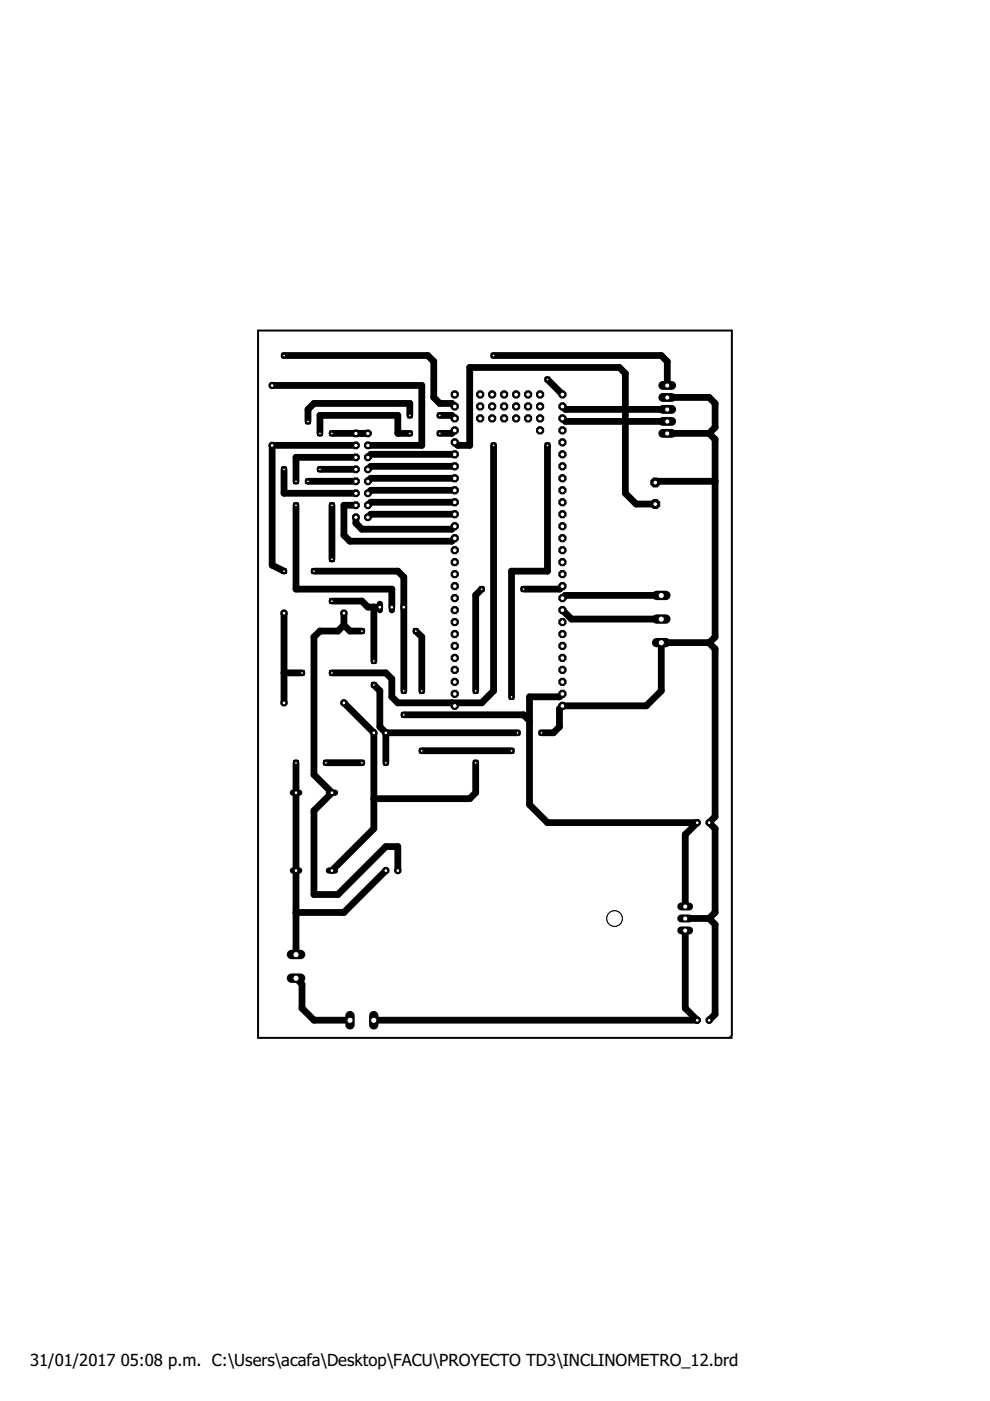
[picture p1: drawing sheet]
<svg xmlns="http://www.w3.org/2000/svg" width="210mm" height="297mm" viewBox="0 0 210 297" stroke-linecap="round" stroke-linejoin="round" font-family="sans-serif">
<defs><g id="words">
<g font-size="3.5">
<text x="6.4" y="289.6">31/01/2017</text>
<text x="25.6" y="289.6">05:08 p.m. C:\Users\acafa\Desktop\FACU\PROYECTO TD3\INCLINOMETRO_12.brd</text>
</g>
</g></defs>
<g fill="none" stroke="#000" stroke-width="1.4">
<path d="M60.2 75.4h30.5l1.3 1.2v7.7l1.2 1.2h2.6l.6 .7M104.6 75.4h35.6l1.3 1.2v5.1M57.7 81.7h31.7v12.7h-11.4M60.2 99.5v5.1h15.3M67.8 91.9v-3.8h16.5v3.8h2.6M67.8 99.5h7.7M70.4 91.9h7.6M75.5 94.4h-17.8v25.4l2.5 1.3M75.5 97h-12.7v5M86.9 88.1v-2.6h-20.3l-1.3 1.3v2.5M93.2 88.1h2.6l.6 .6M96.4 93.8l.6 .6h2.6v-16.5h31.7l1.3 1.3v25.4l2.3 2.3h4"/>
<path d="M96.4 91.2l-.6 .7h-2.6M96.4 96.3h-17.8l-.6 .7M96.4 98.9h-17.8l-.6 .6M104.6 94.4v52.1l-2.5 2.5h-17.8l-1.2-1.3v-3.8l-1.3-1.2h-11.4M116.1 94.4v26.7h-7.6v26.6M116.1 80.5l3.2 3.1M119.3 86.2l.6 .6h21.6M119.3 88.7l.6 .6h21.6M141.5 91.9h8.8M141.5 84.3h8.8l1.3 1.2v5.1l-1.3 1.3M150.3 91.9l1.3 1.3v41.8l-1.2 1.2h-10.2v10.3l-3.2 3.1h-17.7l-.7 .7v3.8l-1.3 1.3h-2.5M62.8 107.1v17.8h20.3v3.8"/>
<path d="M65.3 102h10.2M70.4 107.1v11.5M75.5 107.1h-2.6v6.4l1.3 1.2h21.6l.6-.6M75.5 109.7v1.2l1.2 1.3h19.1l.6-.6M96.4 109h-17.8l-.6 .7M96.4 101.4h-17.8l-.6 .6M96.4 106.5h-17.8l-.6 .6M96.4 103.9h-17.8l-.6 .7M151.6 102h-12.4l-.3 .3M60.2 130v19M66.6 121.1h17.7l1.3 1.3v24.1M70.4 127.4h6.3l1.3 1.3h2.5"/>
<path d="M72.9 130v2.5M72.9 132.5l-1.3 1.3h-3.8l-1.2 1.2v29.3l3.8 3.8-3.8 3.8v17.8h5l10.2-10.2h2.5v5.1M72.9 132.5l1.3 1.3h2.5M79.3 128.7v11.4M88.2 133.8l1.2 1.2v11.5M102.1 124.9l-1.2 1.3v20.3M119.3 129.3l1.9 2h19M119.3 124.3l-.7 .6h-7.6M140.2 126.2h-20.4l-.5 .6M150.3 136.2l1.3 1.4v35.5l-1.3 1.3 1.3 1.3v17.8l-1.3 1.2M60.2 142.7h3.8M72.9 149l6.4 6.4v20.3l-8.9 8.9"/>
<path d="M79.3 145.2l1.2 1.3v7.6l1.3 1.3M81.8 155.4h27.9M81.8 155.4v6.3M85.6 151.6h25.4l1.3 1.2M89.4 159.2h19.1M95.8 149l.6 .6M119.3 147.1l-.7 .6h-6.3v22.9l3.8 3.8h31.7l-2.5 2.6v15.2M62.8 161.7v40.7M69.1 161.7h7.6M100.9 161.7v6.4l-1.3 1.2h-20.3M81.8 184.6l-8.9 8.9h-10.1M145.3 197.3v16.5l2.5 2.5h-68.6"/>
<path d="M145.3 194.7h5M150.3 194.7l1.3 1.3v19l-1.3 1.3M62.8 207.4l1.2 1.3v5.1l2.6 2.5h7.6"/>
</g>
<circle cx="147.8" cy="216.3" r=".71" fill="#000" stroke="#000" stroke-width=".21"/>
<circle cx="147.8" cy="216.3" r=".4" fill="#fff" stroke="#000" stroke-width=".21"/>
<circle cx="150.3" cy="216.3" r=".71" fill="#000" stroke="#000" stroke-width=".21"/>
<circle cx="150.3" cy="216.3" r=".4" fill="#fff" stroke="#000" stroke-width=".21"/>
<circle cx="147.8" cy="174.4" r=".71" fill="#000" stroke="#000" stroke-width=".21"/>
<circle cx="147.8" cy="174.4" r=".4" fill="#fff" stroke="#000" stroke-width=".21"/>
<circle cx="150.3" cy="174.4" r=".71" fill="#000" stroke="#000" stroke-width=".21"/>
<circle cx="150.3" cy="174.4" r=".4" fill="#fff" stroke="#000" stroke-width=".21"/>
<circle cx="84.3" cy="184.6" r=".71" fill="#000" stroke="#000" stroke-width=".21"/>
<circle cx="84.3" cy="184.6" r=".4" fill="#fff" stroke="#000" stroke-width=".21"/>
<circle cx="81.8" cy="184.6" r=".71" fill="#000" stroke="#000" stroke-width=".21"/>
<circle cx="81.8" cy="184.6" r=".4" fill="#fff" stroke="#000" stroke-width=".21"/>
<circle cx="79.3" cy="155.4" r=".71" fill="#000" stroke="#000" stroke-width=".21"/>
<circle cx="79.3" cy="155.4" r=".4" fill="#fff" stroke="#000" stroke-width=".21"/>
<circle cx="81.8" cy="155.4" r=".71" fill="#000" stroke="#000" stroke-width=".21"/>
<circle cx="81.8" cy="155.4" r=".4" fill="#fff" stroke="#000" stroke-width=".21"/>
<path d="M144.4 197.3h1.7" fill="none" stroke="#000" stroke-width="1.7"/>
<circle cx="145.3" cy="197.3" r=".55" fill="#fff" stroke="#000" stroke-width=".21"/>
<path d="M144.4 194.7h1.7" fill="none" stroke="#000" stroke-width="1.7"/>
<circle cx="145.3" cy="194.8" r=".55" fill="#fff" stroke="#000" stroke-width=".21"/>
<path d="M144.4 192.2h1.7" fill="none" stroke="#000" stroke-width="1.7"/>
<circle cx="145.3" cy="192.2" r=".55" fill="#fff" stroke="#000" stroke-width=".21"/>
<path d="M140.5 81.7h1.9" fill="none" stroke="#000" stroke-width="1.9"/>
<circle cx="141.5" cy="81.7" r=".55" fill="#fff" stroke="#000" stroke-width=".21"/>
<path d="M140.5 84.3h1.9" fill="none" stroke="#000" stroke-width="1.9"/>
<circle cx="141.5" cy="84.3" r=".55" fill="#fff" stroke="#000" stroke-width=".21"/>
<path d="M140.5 86.8h1.9" fill="none" stroke="#000" stroke-width="1.9"/>
<circle cx="141.5" cy="86.8" r=".55" fill="#fff" stroke="#000" stroke-width=".21"/>
<path d="M140.5 89.3h1.9" fill="none" stroke="#000" stroke-width="1.9"/>
<circle cx="141.5" cy="89.4" r=".55" fill="#fff" stroke="#000" stroke-width=".21"/>
<path d="M140.5 91.9h1.9" fill="none" stroke="#000" stroke-width="1.9"/>
<circle cx="141.5" cy="91.9" r=".55" fill="#fff" stroke="#000" stroke-width=".21"/>
<circle cx="119.3" cy="149.6" r=".83" fill="#000" stroke="#000" stroke-width=".21"/>
<circle cx="119.3" cy="149.7" r=".51" fill="#fff" stroke="#000" stroke-width=".21"/>
<circle cx="119.3" cy="147.1" r=".83" fill="#000" stroke="#000" stroke-width=".21"/>
<circle cx="119.3" cy="147.1" r=".51" fill="#fff" stroke="#000" stroke-width=".21"/>
<circle cx="119.3" cy="144.6" r=".83" fill="#000" stroke="#000" stroke-width=".21"/>
<circle cx="119.3" cy="144.6" r=".51" fill="#fff" stroke="#000" stroke-width=".21"/>
<circle cx="119.3" cy="142" r=".83" fill="#000" stroke="#000" stroke-width=".21"/>
<circle cx="119.3" cy="142" r=".51" fill="#fff" stroke="#000" stroke-width=".21"/>
<circle cx="119.3" cy="139.5" r=".83" fill="#000" stroke="#000" stroke-width=".21"/>
<circle cx="119.3" cy="139.5" r=".51" fill="#fff" stroke="#000" stroke-width=".21"/>
<circle cx="119.3" cy="136.9" r=".83" fill="#000" stroke="#000" stroke-width=".21"/>
<circle cx="119.3" cy="137" r=".51" fill="#fff" stroke="#000" stroke-width=".21"/>
<circle cx="119.3" cy="134.4" r=".83" fill="#000" stroke="#000" stroke-width=".21"/>
<circle cx="119.3" cy="134.5" r=".51" fill="#fff" stroke="#000" stroke-width=".21"/>
<circle cx="119.3" cy="131.9" r=".83" fill="#000" stroke="#000" stroke-width=".21"/>
<circle cx="119.3" cy="131.9" r=".51" fill="#fff" stroke="#000" stroke-width=".21"/>
<circle cx="119.3" cy="129.3" r=".83" fill="#000" stroke="#000" stroke-width=".21"/>
<circle cx="119.3" cy="129.4" r=".51" fill="#fff" stroke="#000" stroke-width=".21"/>
<circle cx="119.3" cy="126.8" r=".83" fill="#000" stroke="#000" stroke-width=".21"/>
<circle cx="119.3" cy="126.8" r=".51" fill="#fff" stroke="#000" stroke-width=".21"/>
<circle cx="119.3" cy="124.3" r=".83" fill="#000" stroke="#000" stroke-width=".21"/>
<circle cx="119.3" cy="124.3" r=".51" fill="#fff" stroke="#000" stroke-width=".21"/>
<circle cx="119.3" cy="121.7" r=".83" fill="#000" stroke="#000" stroke-width=".21"/>
<circle cx="119.3" cy="121.8" r=".51" fill="#fff" stroke="#000" stroke-width=".21"/>
<circle cx="119.3" cy="119.2" r=".83" fill="#000" stroke="#000" stroke-width=".21"/>
<circle cx="119.3" cy="119.2" r=".51" fill="#fff" stroke="#000" stroke-width=".21"/>
<circle cx="119.3" cy="116.6" r=".83" fill="#000" stroke="#000" stroke-width=".21"/>
<circle cx="119.3" cy="116.7" r=".51" fill="#fff" stroke="#000" stroke-width=".21"/>
<circle cx="119.3" cy="114.1" r=".83" fill="#000" stroke="#000" stroke-width=".21"/>
<circle cx="119.3" cy="114.1" r=".51" fill="#fff" stroke="#000" stroke-width=".21"/>
<circle cx="119.3" cy="111.6" r=".83" fill="#000" stroke="#000" stroke-width=".21"/>
<circle cx="119.3" cy="111.6" r=".51" fill="#fff" stroke="#000" stroke-width=".21"/>
<circle cx="119.3" cy="109" r=".83" fill="#000" stroke="#000" stroke-width=".21"/>
<circle cx="119.3" cy="109.1" r=".51" fill="#fff" stroke="#000" stroke-width=".21"/>
<circle cx="119.3" cy="106.5" r=".83" fill="#000" stroke="#000" stroke-width=".21"/>
<circle cx="119.3" cy="106.5" r=".51" fill="#fff" stroke="#000" stroke-width=".21"/>
<circle cx="119.3" cy="103.9" r=".83" fill="#000" stroke="#000" stroke-width=".21"/>
<circle cx="119.3" cy="104" r=".51" fill="#fff" stroke="#000" stroke-width=".21"/>
<circle cx="119.3" cy="101.4" r=".83" fill="#000" stroke="#000" stroke-width=".21"/>
<circle cx="119.3" cy="101.4" r=".51" fill="#fff" stroke="#000" stroke-width=".21"/>
<circle cx="119.3" cy="98.9" r=".83" fill="#000" stroke="#000" stroke-width=".21"/>
<circle cx="119.3" cy="98.9" r=".51" fill="#fff" stroke="#000" stroke-width=".21"/>
<circle cx="119.3" cy="96.3" r=".83" fill="#000" stroke="#000" stroke-width=".21"/>
<circle cx="119.3" cy="96.4" r=".51" fill="#fff" stroke="#000" stroke-width=".21"/>
<circle cx="119.3" cy="93.8" r=".83" fill="#000" stroke="#000" stroke-width=".21"/>
<circle cx="119.3" cy="93.8" r=".51" fill="#fff" stroke="#000" stroke-width=".21"/>
<circle cx="119.3" cy="91.2" r=".83" fill="#000" stroke="#000" stroke-width=".21"/>
<circle cx="119.3" cy="91.3" r=".51" fill="#fff" stroke="#000" stroke-width=".21"/>
<circle cx="119.3" cy="88.7" r=".83" fill="#000" stroke="#000" stroke-width=".21"/>
<circle cx="119.3" cy="88.7" r=".51" fill="#fff" stroke="#000" stroke-width=".21"/>
<circle cx="119.3" cy="86.2" r=".83" fill="#000" stroke="#000" stroke-width=".21"/>
<circle cx="119.3" cy="86.2" r=".51" fill="#fff" stroke="#000" stroke-width=".21"/>
<circle cx="119.3" cy="83.6" r=".83" fill="#000" stroke="#000" stroke-width=".21"/>
<circle cx="119.3" cy="83.7" r=".51" fill="#fff" stroke="#000" stroke-width=".21"/>
<circle cx="96.4" cy="149.6" r=".83" fill="#000" stroke="#000" stroke-width=".21"/>
<circle cx="96.4" cy="149.7" r=".51" fill="#fff" stroke="#000" stroke-width=".21"/>
<circle cx="96.4" cy="147.1" r=".83" fill="#000" stroke="#000" stroke-width=".21"/>
<circle cx="96.4" cy="147.1" r=".51" fill="#fff" stroke="#000" stroke-width=".21"/>
<circle cx="96.4" cy="144.6" r=".83" fill="#000" stroke="#000" stroke-width=".21"/>
<circle cx="96.4" cy="144.6" r=".51" fill="#fff" stroke="#000" stroke-width=".21"/>
<circle cx="96.4" cy="142" r=".83" fill="#000" stroke="#000" stroke-width=".21"/>
<circle cx="96.4" cy="142" r=".51" fill="#fff" stroke="#000" stroke-width=".21"/>
<circle cx="96.4" cy="139.5" r=".83" fill="#000" stroke="#000" stroke-width=".21"/>
<circle cx="96.4" cy="139.5" r=".51" fill="#fff" stroke="#000" stroke-width=".21"/>
<circle cx="96.4" cy="136.9" r=".83" fill="#000" stroke="#000" stroke-width=".21"/>
<circle cx="96.4" cy="137" r=".51" fill="#fff" stroke="#000" stroke-width=".21"/>
<circle cx="96.4" cy="134.4" r=".83" fill="#000" stroke="#000" stroke-width=".21"/>
<circle cx="96.4" cy="134.5" r=".51" fill="#fff" stroke="#000" stroke-width=".21"/>
<circle cx="96.4" cy="131.9" r=".83" fill="#000" stroke="#000" stroke-width=".21"/>
<circle cx="96.4" cy="131.9" r=".51" fill="#fff" stroke="#000" stroke-width=".21"/>
<circle cx="96.4" cy="129.3" r=".83" fill="#000" stroke="#000" stroke-width=".21"/>
<circle cx="96.4" cy="129.4" r=".51" fill="#fff" stroke="#000" stroke-width=".21"/>
<circle cx="96.4" cy="126.8" r=".83" fill="#000" stroke="#000" stroke-width=".21"/>
<circle cx="96.4" cy="126.8" r=".51" fill="#fff" stroke="#000" stroke-width=".21"/>
<circle cx="96.4" cy="124.3" r=".83" fill="#000" stroke="#000" stroke-width=".21"/>
<circle cx="96.4" cy="124.3" r=".51" fill="#fff" stroke="#000" stroke-width=".21"/>
<circle cx="96.4" cy="121.7" r=".83" fill="#000" stroke="#000" stroke-width=".21"/>
<circle cx="96.4" cy="121.8" r=".51" fill="#fff" stroke="#000" stroke-width=".21"/>
<circle cx="96.4" cy="119.2" r=".83" fill="#000" stroke="#000" stroke-width=".21"/>
<circle cx="96.4" cy="119.2" r=".51" fill="#fff" stroke="#000" stroke-width=".21"/>
<circle cx="96.4" cy="116.6" r=".83" fill="#000" stroke="#000" stroke-width=".21"/>
<circle cx="96.4" cy="116.7" r=".51" fill="#fff" stroke="#000" stroke-width=".21"/>
<circle cx="96.4" cy="114.1" r=".83" fill="#000" stroke="#000" stroke-width=".21"/>
<circle cx="96.4" cy="114.1" r=".51" fill="#fff" stroke="#000" stroke-width=".21"/>
<circle cx="96.4" cy="111.6" r=".83" fill="#000" stroke="#000" stroke-width=".21"/>
<circle cx="96.4" cy="111.6" r=".51" fill="#fff" stroke="#000" stroke-width=".21"/>
<circle cx="96.4" cy="109" r=".83" fill="#000" stroke="#000" stroke-width=".21"/>
<circle cx="96.4" cy="109.1" r=".51" fill="#fff" stroke="#000" stroke-width=".21"/>
<circle cx="96.4" cy="106.5" r=".83" fill="#000" stroke="#000" stroke-width=".21"/>
<circle cx="96.4" cy="106.5" r=".51" fill="#fff" stroke="#000" stroke-width=".21"/>
<circle cx="96.4" cy="103.9" r=".83" fill="#000" stroke="#000" stroke-width=".21"/>
<circle cx="96.4" cy="104" r=".51" fill="#fff" stroke="#000" stroke-width=".21"/>
<circle cx="96.4" cy="101.4" r=".83" fill="#000" stroke="#000" stroke-width=".21"/>
<circle cx="96.4" cy="101.4" r=".51" fill="#fff" stroke="#000" stroke-width=".21"/>
<circle cx="96.4" cy="98.9" r=".83" fill="#000" stroke="#000" stroke-width=".21"/>
<circle cx="96.4" cy="98.9" r=".51" fill="#fff" stroke="#000" stroke-width=".21"/>
<circle cx="96.4" cy="96.3" r=".83" fill="#000" stroke="#000" stroke-width=".21"/>
<circle cx="96.4" cy="96.4" r=".51" fill="#fff" stroke="#000" stroke-width=".21"/>
<circle cx="96.4" cy="93.8" r=".83" fill="#000" stroke="#000" stroke-width=".21"/>
<circle cx="96.4" cy="93.8" r=".51" fill="#fff" stroke="#000" stroke-width=".21"/>
<circle cx="96.4" cy="91.2" r=".83" fill="#000" stroke="#000" stroke-width=".21"/>
<circle cx="96.4" cy="91.3" r=".51" fill="#fff" stroke="#000" stroke-width=".21"/>
<circle cx="96.4" cy="88.7" r=".83" fill="#000" stroke="#000" stroke-width=".21"/>
<circle cx="96.4" cy="88.7" r=".51" fill="#fff" stroke="#000" stroke-width=".21"/>
<circle cx="96.4" cy="86.2" r=".83" fill="#000" stroke="#000" stroke-width=".21"/>
<circle cx="96.4" cy="86.2" r=".51" fill="#fff" stroke="#000" stroke-width=".21"/>
<circle cx="96.4" cy="83.6" r=".83" fill="#000" stroke="#000" stroke-width=".21"/>
<circle cx="96.4" cy="83.7" r=".51" fill="#fff" stroke="#000" stroke-width=".21"/>
<circle cx="114.5" cy="91.2" r=".83" fill="#000" stroke="#000" stroke-width=".21"/>
<circle cx="114.5" cy="91.3" r=".51" fill="#fff" stroke="#000" stroke-width=".21"/>
<circle cx="114.5" cy="88.7" r=".83" fill="#000" stroke="#000" stroke-width=".21"/>
<circle cx="114.5" cy="88.7" r=".51" fill="#fff" stroke="#000" stroke-width=".21"/>
<circle cx="114.5" cy="86.2" r=".83" fill="#000" stroke="#000" stroke-width=".21"/>
<circle cx="114.5" cy="86.2" r=".51" fill="#fff" stroke="#000" stroke-width=".21"/>
<circle cx="114.5" cy="83.6" r=".83" fill="#000" stroke="#000" stroke-width=".21"/>
<circle cx="114.5" cy="83.7" r=".51" fill="#fff" stroke="#000" stroke-width=".21"/>
<circle cx="112" cy="88.7" r=".83" fill="#000" stroke="#000" stroke-width=".21"/>
<circle cx="112" cy="88.7" r=".51" fill="#fff" stroke="#000" stroke-width=".21"/>
<circle cx="112" cy="86.2" r=".83" fill="#000" stroke="#000" stroke-width=".21"/>
<circle cx="112" cy="86.2" r=".51" fill="#fff" stroke="#000" stroke-width=".21"/>
<circle cx="112" cy="83.6" r=".83" fill="#000" stroke="#000" stroke-width=".21"/>
<circle cx="112" cy="83.7" r=".51" fill="#fff" stroke="#000" stroke-width=".21"/>
<circle cx="109.4" cy="88.7" r=".83" fill="#000" stroke="#000" stroke-width=".21"/>
<circle cx="109.4" cy="88.7" r=".51" fill="#fff" stroke="#000" stroke-width=".21"/>
<circle cx="109.4" cy="86.2" r=".83" fill="#000" stroke="#000" stroke-width=".21"/>
<circle cx="109.4" cy="86.2" r=".51" fill="#fff" stroke="#000" stroke-width=".21"/>
<circle cx="109.4" cy="83.6" r=".83" fill="#000" stroke="#000" stroke-width=".21"/>
<circle cx="109.4" cy="83.7" r=".51" fill="#fff" stroke="#000" stroke-width=".21"/>
<circle cx="106.9" cy="88.7" r=".83" fill="#000" stroke="#000" stroke-width=".21"/>
<circle cx="106.9" cy="88.7" r=".51" fill="#fff" stroke="#000" stroke-width=".21"/>
<circle cx="106.9" cy="86.2" r=".83" fill="#000" stroke="#000" stroke-width=".21"/>
<circle cx="106.9" cy="86.2" r=".51" fill="#fff" stroke="#000" stroke-width=".21"/>
<circle cx="106.9" cy="83.6" r=".83" fill="#000" stroke="#000" stroke-width=".21"/>
<circle cx="106.9" cy="83.7" r=".51" fill="#fff" stroke="#000" stroke-width=".21"/>
<circle cx="104.4" cy="88.7" r=".83" fill="#000" stroke="#000" stroke-width=".21"/>
<circle cx="104.4" cy="88.7" r=".51" fill="#fff" stroke="#000" stroke-width=".21"/>
<circle cx="104.4" cy="86.2" r=".83" fill="#000" stroke="#000" stroke-width=".21"/>
<circle cx="104.4" cy="86.2" r=".51" fill="#fff" stroke="#000" stroke-width=".21"/>
<circle cx="104.4" cy="83.6" r=".83" fill="#000" stroke="#000" stroke-width=".21"/>
<circle cx="104.4" cy="83.7" r=".51" fill="#fff" stroke="#000" stroke-width=".21"/>
<circle cx="101.8" cy="88.7" r=".83" fill="#000" stroke="#000" stroke-width=".21"/>
<circle cx="101.8" cy="88.7" r=".51" fill="#fff" stroke="#000" stroke-width=".21"/>
<circle cx="101.8" cy="86.2" r=".83" fill="#000" stroke="#000" stroke-width=".21"/>
<circle cx="101.8" cy="86.2" r=".51" fill="#fff" stroke="#000" stroke-width=".21"/>
<circle cx="101.8" cy="83.6" r=".83" fill="#000" stroke="#000" stroke-width=".21"/>
<circle cx="101.8" cy="83.7" r=".51" fill="#fff" stroke="#000" stroke-width=".21"/>
<path d="M80.5 128v1.4" fill="none" stroke="#000" stroke-width="1.3"/>
<circle cx="80.5" cy="128.7" r=".4" fill="#fff" stroke="#000" stroke-width=".21"/>
<path d="M85.6 128v1.4" fill="none" stroke="#000" stroke-width="1.3"/>
<circle cx="85.6" cy="128.7" r=".4" fill="#fff" stroke="#000" stroke-width=".21"/>
<path d="M83.1 128v1.4" fill="none" stroke="#000" stroke-width="1.3"/>
<circle cx="83.1" cy="128.7" r=".4" fill="#fff" stroke="#000" stroke-width=".21"/>
<circle cx="57.7" cy="94.4" r=".71" fill="#000" stroke="#000" stroke-width=".21"/>
<circle cx="57.7" cy="94.4" r=".4" fill="#fff" stroke="#000" stroke-width=".21"/>
<circle cx="57.7" cy="81.7" r=".71" fill="#000" stroke="#000" stroke-width=".21"/>
<circle cx="57.7" cy="81.7" r=".4" fill="#fff" stroke="#000" stroke-width=".21"/>
<circle cx="72.9" cy="149" r=".71" fill="#000" stroke="#000" stroke-width=".21"/>
<circle cx="72.9" cy="149" r=".4" fill="#fff" stroke="#000" stroke-width=".21"/>
<circle cx="60.2" cy="149" r=".71" fill="#000" stroke="#000" stroke-width=".21"/>
<circle cx="60.2" cy="149" r=".4" fill="#fff" stroke="#000" stroke-width=".21"/>
<circle cx="72.9" cy="130" r=".71" fill="#000" stroke="#000" stroke-width=".21"/>
<circle cx="72.9" cy="130" r=".4" fill="#fff" stroke="#000" stroke-width=".21"/>
<circle cx="60.2" cy="130" r=".71" fill="#000" stroke="#000" stroke-width=".21"/>
<circle cx="60.2" cy="130" r=".4" fill="#fff" stroke="#000" stroke-width=".21"/>
<path d="M62.1 168.1h1.3" fill="none" stroke="#000" stroke-width="1.3"/>
<circle cx="62.8" cy="168.1" r=".4" fill="#fff" stroke="#000" stroke-width=".21"/>
<path d="M69.7 168.1h1.3" fill="none" stroke="#000" stroke-width="1.3"/>
<circle cx="70.4" cy="168.1" r=".4" fill="#fff" stroke="#000" stroke-width=".21"/>
<path d="M62.1 184.6h1.3" fill="none" stroke="#000" stroke-width="1.3"/>
<circle cx="62.8" cy="184.6" r=".4" fill="#fff" stroke="#000" stroke-width=".21"/>
<path d="M69.7 184.6h1.3" fill="none" stroke="#000" stroke-width="1.3"/>
<circle cx="70.4" cy="184.6" r=".4" fill="#fff" stroke="#000" stroke-width=".21"/>
<circle cx="138.9" cy="106.9" r="1.03" fill="#000" stroke="#000" stroke-width=".21"/>
<circle cx="138.9" cy="106.9" r=".51" fill="#fff" stroke="#000" stroke-width=".21"/>
<circle cx="138.9" cy="102.3" r="1.03" fill="#000" stroke="#000" stroke-width=".21"/>
<circle cx="138.9" cy="102.3" r=".51" fill="#fff" stroke="#000" stroke-width=".21"/>
<circle cx="78" cy="109.7" r=".78" fill="#000" stroke="#000" stroke-width=".21"/>
<circle cx="78" cy="109.7" r=".47" fill="#fff" stroke="#000" stroke-width=".21"/>
<circle cx="75.5" cy="109.7" r=".78" fill="#000" stroke="#000" stroke-width=".21"/>
<circle cx="75.5" cy="109.7" r=".47" fill="#fff" stroke="#000" stroke-width=".21"/>
<circle cx="78" cy="107.1" r=".78" fill="#000" stroke="#000" stroke-width=".21"/>
<circle cx="78" cy="107.1" r=".47" fill="#fff" stroke="#000" stroke-width=".21"/>
<circle cx="75.5" cy="107.1" r=".78" fill="#000" stroke="#000" stroke-width=".21"/>
<circle cx="75.5" cy="107.1" r=".47" fill="#fff" stroke="#000" stroke-width=".21"/>
<circle cx="78" cy="104.6" r=".78" fill="#000" stroke="#000" stroke-width=".21"/>
<circle cx="78" cy="104.6" r=".47" fill="#fff" stroke="#000" stroke-width=".21"/>
<circle cx="75.5" cy="104.6" r=".78" fill="#000" stroke="#000" stroke-width=".21"/>
<circle cx="75.5" cy="104.6" r=".47" fill="#fff" stroke="#000" stroke-width=".21"/>
<circle cx="78" cy="102" r=".78" fill="#000" stroke="#000" stroke-width=".21"/>
<circle cx="78" cy="102.1" r=".47" fill="#fff" stroke="#000" stroke-width=".21"/>
<circle cx="75.5" cy="102" r=".78" fill="#000" stroke="#000" stroke-width=".21"/>
<circle cx="75.5" cy="102.1" r=".47" fill="#fff" stroke="#000" stroke-width=".21"/>
<circle cx="78" cy="99.5" r=".78" fill="#000" stroke="#000" stroke-width=".21"/>
<circle cx="78" cy="99.5" r=".47" fill="#fff" stroke="#000" stroke-width=".21"/>
<circle cx="75.5" cy="99.5" r=".78" fill="#000" stroke="#000" stroke-width=".21"/>
<circle cx="75.5" cy="99.5" r=".47" fill="#fff" stroke="#000" stroke-width=".21"/>
<circle cx="78" cy="97" r=".78" fill="#000" stroke="#000" stroke-width=".21"/>
<circle cx="78" cy="97" r=".47" fill="#fff" stroke="#000" stroke-width=".21"/>
<circle cx="75.5" cy="97" r=".78" fill="#000" stroke="#000" stroke-width=".21"/>
<circle cx="75.5" cy="97" r=".47" fill="#fff" stroke="#000" stroke-width=".21"/>
<circle cx="78" cy="94.4" r=".78" fill="#000" stroke="#000" stroke-width=".21"/>
<circle cx="78" cy="94.4" r=".47" fill="#fff" stroke="#000" stroke-width=".21"/>
<circle cx="75.5" cy="94.4" r=".78" fill="#000" stroke="#000" stroke-width=".21"/>
<circle cx="75.5" cy="94.4" r=".47" fill="#fff" stroke="#000" stroke-width=".21"/>
<circle cx="78" cy="91.9" r=".78" fill="#000" stroke="#000" stroke-width=".21"/>
<circle cx="78" cy="91.9" r=".47" fill="#fff" stroke="#000" stroke-width=".21"/>
<circle cx="75.5" cy="91.9" r=".78" fill="#000" stroke="#000" stroke-width=".21"/>
<circle cx="75.5" cy="91.9" r=".47" fill="#fff" stroke="#000" stroke-width=".21"/>
<path d="M139.2 126.2h2" fill="none" stroke="#000" stroke-width="2"/>
<circle cx="140.2" cy="126.3" r=".66" fill="#fff" stroke="#000" stroke-width=".21"/>
<path d="M139.2 131.3h2" fill="none" stroke="#000" stroke-width="2"/>
<circle cx="140.2" cy="131.3" r=".66" fill="#fff" stroke="#000" stroke-width=".21"/>
<path d="M139.2 136.2h2" fill="none" stroke="#000" stroke-width="2"/>
<circle cx="140.2" cy="136.3" r=".66" fill="#fff" stroke="#000" stroke-width=".21"/>
<path d="M74.2 215.3v2" fill="none" stroke="#000" stroke-width="2"/>
<circle cx="74.2" cy="216.3" r=".66" fill="#fff" stroke="#000" stroke-width=".21"/>
<path d="M79.2 215.3v2" fill="none" stroke="#000" stroke-width="2"/>
<circle cx="79.2" cy="216.3" r=".66" fill="#fff" stroke="#000" stroke-width=".21"/>
<path d="M61.8 207.4h2" fill="none" stroke="#000" stroke-width="2"/>
<circle cx="62.8" cy="207.4" r=".66" fill="#fff" stroke="#000" stroke-width=".21"/>
<path d="M61.8 202.4h2" fill="none" stroke="#000" stroke-width="2"/>
<circle cx="62.8" cy="202.4" r=".66" fill="#fff" stroke="#000" stroke-width=".21"/>
<path d="M69.9 126.9h1v1.1h-1z" fill="#000" stroke="#000" stroke-width=".21"/>
<circle cx="70.4" cy="127.5" r=".3" fill="#fff" stroke="#000" stroke-width=".21"/>
<path d="M69.9 118h1v1.1h-1z" fill="#000" stroke="#000" stroke-width=".21"/>
<circle cx="70.4" cy="118.6" r=".3" fill="#fff" stroke="#000" stroke-width=".21"/>
<path d="M69.9 106.6h1v1h-1z" fill="#000" stroke="#000" stroke-width=".21"/>
<circle cx="70.4" cy="107.1" r=".3" fill="#fff" stroke="#000" stroke-width=".21"/>
<path d="M69.9 91.4h1v1h-1z" fill="#000" stroke="#000" stroke-width=".21"/>
<circle cx="70.4" cy="91.9" r=".3" fill="#fff" stroke="#000" stroke-width=".21"/>
<path d="M62.3 161.2h1v1h-1z" fill="#000" stroke="#000" stroke-width=".21"/>
<circle cx="62.8" cy="161.7" r=".3" fill="#fff" stroke="#000" stroke-width=".21"/>
<path d="M59.7 120.6h1v1h-1z" fill="#000" stroke="#000" stroke-width=".21"/>
<circle cx="60.2" cy="121.1" r=".3" fill="#fff" stroke="#000" stroke-width=".21"/>
<path d="M66.1 120.6h1v1h-1z" fill="#000" stroke="#000" stroke-width=".21"/>
<circle cx="66.6" cy="121.1" r=".3" fill="#fff" stroke="#000" stroke-width=".21"/>
<path d="M69.9 142.2h1v1h-1z" fill="#000" stroke="#000" stroke-width=".21"/>
<circle cx="70.4" cy="142.7" r=".3" fill="#fff" stroke="#000" stroke-width=".21"/>
<path d="M104.1 93.9h1.1v1h-1.1z" fill="#000" stroke="#000" stroke-width=".21"/>
<circle cx="104.6" cy="94.4" r=".3" fill="#fff" stroke="#000" stroke-width=".21"/>
<path d="M104.1 74.9h1.1v1h-1.1z" fill="#000" stroke="#000" stroke-width=".21"/>
<circle cx="104.6" cy="75.4" r=".3" fill="#fff" stroke="#000" stroke-width=".21"/>
<path d="M62.3 106.6h1v1h-1z" fill="#000" stroke="#000" stroke-width=".21"/>
<circle cx="62.8" cy="107.1" r=".3" fill="#fff" stroke="#000" stroke-width=".21"/>
<path d="M62.3 101.5h1v1.1h-1z" fill="#000" stroke="#000" stroke-width=".21"/>
<circle cx="62.8" cy="102.1" r=".3" fill="#fff" stroke="#000" stroke-width=".21"/>
<path d="M59.7 99h1v1h-1z" fill="#000" stroke="#000" stroke-width=".21"/>
<circle cx="60.2" cy="99.5" r=".3" fill="#fff" stroke="#000" stroke-width=".21"/>
<path d="M59.7 74.9h1v1h-1z" fill="#000" stroke="#000" stroke-width=".21"/>
<circle cx="60.2" cy="75.4" r=".3" fill="#fff" stroke="#000" stroke-width=".21"/>
<path d="M63.5 142.2h1v1h-1z" fill="#000" stroke="#000" stroke-width=".21"/>
<circle cx="64" cy="142.7" r=".3" fill="#fff" stroke="#000" stroke-width=".21"/>
<path d="M64.8 101.5h1v1.1h-1z" fill="#000" stroke="#000" stroke-width=".21"/>
<circle cx="65.3" cy="102.1" r=".3" fill="#fff" stroke="#000" stroke-width=".21"/>
<path d="M64.8 88.8h1v1.1h-1z" fill="#000" stroke="#000" stroke-width=".21"/>
<circle cx="65.3" cy="89.4" r=".3" fill="#fff" stroke="#000" stroke-width=".21"/>
<path d="M92.7 87.6h1v1h-1z" fill="#000" stroke="#000" stroke-width=".21"/>
<circle cx="93.2" cy="88.1" r=".3" fill="#fff" stroke="#000" stroke-width=".21"/>
<path d="M86.4 87.6h1v1h-1z" fill="#000" stroke="#000" stroke-width=".21"/>
<circle cx="86.9" cy="88.1" r=".3" fill="#fff" stroke="#000" stroke-width=".21"/>
<path d="M67.3 99h1v1h-1z" fill="#000" stroke="#000" stroke-width=".21"/>
<circle cx="67.8" cy="99.5" r=".3" fill="#fff" stroke="#000" stroke-width=".21"/>
<path d="M67.3 91.4h1v1h-1z" fill="#000" stroke="#000" stroke-width=".21"/>
<circle cx="67.8" cy="91.9" r=".3" fill="#fff" stroke="#000" stroke-width=".21"/>
<path d="M92.7 91.4h1v1h-1z" fill="#000" stroke="#000" stroke-width=".21"/>
<circle cx="93.2" cy="91.9" r=".3" fill="#fff" stroke="#000" stroke-width=".21"/>
<path d="M86.4 91.4h1v1h-1z" fill="#000" stroke="#000" stroke-width=".21"/>
<circle cx="86.9" cy="91.9" r=".3" fill="#fff" stroke="#000" stroke-width=".21"/>
<path d="M78.8 139.6h1v1h-1z" fill="#000" stroke="#000" stroke-width=".21"/>
<circle cx="79.3" cy="140.1" r=".3" fill="#fff" stroke="#000" stroke-width=".21"/>
<path d="M78.8 144.7h1v1h-1z" fill="#000" stroke="#000" stroke-width=".21"/>
<circle cx="79.3" cy="145.2" r=".3" fill="#fff" stroke="#000" stroke-width=".21"/>
<path d="M109.2 154.9h1v1h-1z" fill="#000" stroke="#000" stroke-width=".21"/>
<circle cx="109.7" cy="155.4" r=".3" fill="#fff" stroke="#000" stroke-width=".21"/>
<path d="M114.3 154.9h1v1h-1z" fill="#000" stroke="#000" stroke-width=".21"/>
<circle cx="114.8" cy="155.4" r=".3" fill="#fff" stroke="#000" stroke-width=".21"/>
<path d="M68.6 161.2h1v1h-1z" fill="#000" stroke="#000" stroke-width=".21"/>
<circle cx="69.1" cy="161.7" r=".3" fill="#fff" stroke="#000" stroke-width=".21"/>
<path d="M76.2 161.2h1v1h-1z" fill="#000" stroke="#000" stroke-width=".21"/>
<circle cx="76.7" cy="161.7" r=".3" fill="#fff" stroke="#000" stroke-width=".21"/>
<path d="M81.3 161.2h1v1h-1z" fill="#000" stroke="#000" stroke-width=".21"/>
<circle cx="81.8" cy="161.7" r=".3" fill="#fff" stroke="#000" stroke-width=".21"/>
<path d="M85.1 151h1v1.1h-1z" fill="#000" stroke="#000" stroke-width=".21"/>
<circle cx="85.6" cy="151.6" r=".3" fill="#fff" stroke="#000" stroke-width=".21"/>
<path d="M85.1 146h1v1h-1z" fill="#000" stroke="#000" stroke-width=".21"/>
<circle cx="85.6" cy="146.5" r=".3" fill="#fff" stroke="#000" stroke-width=".21"/>
<path d="M101.6 124.4h1v1h-1z" fill="#000" stroke="#000" stroke-width=".21"/>
<circle cx="102.1" cy="124.9" r=".3" fill="#fff" stroke="#000" stroke-width=".21"/>
<path d="M110.5 124.4h1v1h-1z" fill="#000" stroke="#000" stroke-width=".21"/>
<circle cx="111" cy="124.9" r=".3" fill="#fff" stroke="#000" stroke-width=".21"/>
<path d="M100.4 161.2h1v1h-1z" fill="#000" stroke="#000" stroke-width=".21"/>
<circle cx="100.9" cy="161.7" r=".3" fill="#fff" stroke="#000" stroke-width=".21"/>
<path d="M100.4 146h1v1h-1z" fill="#000" stroke="#000" stroke-width=".21"/>
<circle cx="100.9" cy="146.5" r=".3" fill="#fff" stroke="#000" stroke-width=".21"/>
<path d="M115.6 93.9h1v1h-1z" fill="#000" stroke="#000" stroke-width=".21"/>
<circle cx="116.1" cy="94.4" r=".3" fill="#fff" stroke="#000" stroke-width=".21"/>
<path d="M88.9 146h1v1h-1z" fill="#000" stroke="#000" stroke-width=".21"/>
<circle cx="89.4" cy="146.5" r=".3" fill="#fff" stroke="#000" stroke-width=".21"/>
<path d="M107.9 158.7h1.1v1h-1.1z" fill="#000" stroke="#000" stroke-width=".21"/>
<circle cx="108.5" cy="159.2" r=".3" fill="#fff" stroke="#000" stroke-width=".21"/>
<path d="M76.2 133.3h1v1h-1z" fill="#000" stroke="#000" stroke-width=".21"/>
<circle cx="76.7" cy="133.8" r=".3" fill="#fff" stroke="#000" stroke-width=".21"/>
<path d="M87.7 133.3h1v1h-1z" fill="#000" stroke="#000" stroke-width=".21"/>
<circle cx="88.2" cy="133.8" r=".3" fill="#fff" stroke="#000" stroke-width=".21"/>
<path d="M107.9 147.2h1.1v1.1h-1.1z" fill="#000" stroke="#000" stroke-width=".21"/>
<circle cx="108.5" cy="147.8" r=".3" fill="#fff" stroke="#000" stroke-width=".21"/>
<path d="M88.9 158.7h1v1h-1z" fill="#000" stroke="#000" stroke-width=".21"/>
<circle cx="89.4" cy="159.2" r=".3" fill="#fff" stroke="#000" stroke-width=".21"/>
<path d="M115.6 79.9h1v1.1h-1z" fill="#000" stroke="#000" stroke-width=".21"/>
<circle cx="116.1" cy="80.5" r=".3" fill="#fff" stroke="#000" stroke-width=".21"/>
<circle cx="60.2" cy="99.5" r=".3" fill="none" stroke="#000" stroke-width=".21"/>
<circle cx="60.2" cy="99.5" r=".3" fill="#fff" stroke="#000" stroke-width=".21"/>
<circle cx="60.2" cy="75.4" r=".3" fill="none" stroke="#000" stroke-width=".21"/>
<circle cx="60.2" cy="75.4" r=".3" fill="#fff" stroke="#000" stroke-width=".21"/>
<circle cx="62.8" cy="107.1" r=".3" fill="none" stroke="#000" stroke-width=".21"/>
<circle cx="62.8" cy="107.1" r=".3" fill="#fff" stroke="#000" stroke-width=".21"/>
<circle cx="62.8" cy="102.1" r=".3" fill="none" stroke="#000" stroke-width=".21"/>
<circle cx="62.8" cy="102.1" r=".3" fill="#fff" stroke="#000" stroke-width=".21"/>
<circle cx="70.4" cy="142.7" r=".3" fill="none" stroke="#000" stroke-width=".21"/>
<circle cx="70.4" cy="142.7" r=".3" fill="#fff" stroke="#000" stroke-width=".21"/>
<circle cx="64" cy="142.7" r=".3" fill="none" stroke="#000" stroke-width=".21"/>
<circle cx="64" cy="142.7" r=".3" fill="#fff" stroke="#000" stroke-width=".21"/>
<circle cx="86.9" cy="88.1" r=".3" fill="none" stroke="#000" stroke-width=".21"/>
<circle cx="86.9" cy="88.1" r=".3" fill="#fff" stroke="#000" stroke-width=".21"/>
<circle cx="86.9" cy="91.9" r=".3" fill="none" stroke="#000" stroke-width=".21"/>
<circle cx="86.9" cy="91.9" r=".3" fill="#fff" stroke="#000" stroke-width=".21"/>
<circle cx="93.2" cy="91.9" r=".3" fill="none" stroke="#000" stroke-width=".21"/>
<circle cx="93.2" cy="91.9" r=".3" fill="#fff" stroke="#000" stroke-width=".21"/>
<circle cx="93.2" cy="88.1" r=".3" fill="none" stroke="#000" stroke-width=".21"/>
<circle cx="93.2" cy="88.1" r=".3" fill="#fff" stroke="#000" stroke-width=".21"/>
<circle cx="65.3" cy="102.1" r=".3" fill="none" stroke="#000" stroke-width=".21"/>
<circle cx="65.3" cy="102.1" r=".3" fill="#fff" stroke="#000" stroke-width=".21"/>
<circle cx="67.8" cy="99.5" r=".3" fill="none" stroke="#000" stroke-width=".21"/>
<circle cx="67.8" cy="99.5" r=".3" fill="#fff" stroke="#000" stroke-width=".21"/>
<circle cx="65.3" cy="89.4" r=".3" fill="none" stroke="#000" stroke-width=".21"/>
<circle cx="65.3" cy="89.4" r=".3" fill="#fff" stroke="#000" stroke-width=".21"/>
<circle cx="67.8" cy="91.9" r=".3" fill="none" stroke="#000" stroke-width=".21"/>
<circle cx="67.8" cy="91.9" r=".3" fill="#fff" stroke="#000" stroke-width=".21"/>
<circle cx="60.2" cy="121.1" r=".3" fill="none" stroke="#000" stroke-width=".21"/>
<circle cx="60.2" cy="121.1" r=".3" fill="#fff" stroke="#000" stroke-width=".21"/>
<circle cx="66.6" cy="121.1" r=".3" fill="none" stroke="#000" stroke-width=".21"/>
<circle cx="66.6" cy="121.1" r=".3" fill="#fff" stroke="#000" stroke-width=".21"/>
<circle cx="70.4" cy="91.9" r=".3" fill="none" stroke="#000" stroke-width=".21"/>
<circle cx="70.4" cy="91.9" r=".3" fill="#fff" stroke="#000" stroke-width=".21"/>
<circle cx="70.4" cy="107.1" r=".3" fill="none" stroke="#000" stroke-width=".21"/>
<circle cx="70.4" cy="107.1" r=".3" fill="#fff" stroke="#000" stroke-width=".21"/>
<circle cx="70.4" cy="127.5" r=".3" fill="none" stroke="#000" stroke-width=".21"/>
<circle cx="70.4" cy="127.5" r=".3" fill="#fff" stroke="#000" stroke-width=".21"/>
<circle cx="70.4" cy="118.6" r=".3" fill="none" stroke="#000" stroke-width=".21"/>
<circle cx="70.4" cy="118.6" r=".3" fill="#fff" stroke="#000" stroke-width=".21"/>
<circle cx="79.3" cy="145.2" r=".3" fill="none" stroke="#000" stroke-width=".21"/>
<circle cx="79.3" cy="145.2" r=".3" fill="#fff" stroke="#000" stroke-width=".21"/>
<circle cx="79.3" cy="140.1" r=".3" fill="none" stroke="#000" stroke-width=".21"/>
<circle cx="79.3" cy="140.1" r=".3" fill="#fff" stroke="#000" stroke-width=".21"/>
<circle cx="109.7" cy="155.4" r=".3" fill="none" stroke="#000" stroke-width=".21"/>
<circle cx="109.7" cy="155.4" r=".3" fill="#fff" stroke="#000" stroke-width=".21"/>
<circle cx="114.8" cy="155.4" r=".3" fill="none" stroke="#000" stroke-width=".21"/>
<circle cx="114.8" cy="155.4" r=".3" fill="#fff" stroke="#000" stroke-width=".21"/>
<circle cx="81.8" cy="161.7" r=".3" fill="none" stroke="#000" stroke-width=".21"/>
<circle cx="81.8" cy="161.7" r=".3" fill="#fff" stroke="#000" stroke-width=".21"/>
<circle cx="76.7" cy="161.7" r=".3" fill="none" stroke="#000" stroke-width=".21"/>
<circle cx="76.7" cy="161.7" r=".3" fill="#fff" stroke="#000" stroke-width=".21"/>
<circle cx="69.1" cy="161.7" r=".3" fill="none" stroke="#000" stroke-width=".21"/>
<circle cx="69.1" cy="161.7" r=".3" fill="#fff" stroke="#000" stroke-width=".21"/>
<circle cx="62.8" cy="161.7" r=".3" fill="none" stroke="#000" stroke-width=".21"/>
<circle cx="62.8" cy="161.7" r=".3" fill="#fff" stroke="#000" stroke-width=".21"/>
<circle cx="85.6" cy="146.5" r=".3" fill="none" stroke="#000" stroke-width=".21"/>
<circle cx="85.6" cy="146.5" r=".3" fill="#fff" stroke="#000" stroke-width=".21"/>
<circle cx="85.6" cy="151.6" r=".3" fill="none" stroke="#000" stroke-width=".21"/>
<circle cx="85.6" cy="151.6" r=".3" fill="#fff" stroke="#000" stroke-width=".21"/>
<circle cx="104.6" cy="94.4" r=".3" fill="none" stroke="#000" stroke-width=".21"/>
<circle cx="104.6" cy="94.4" r=".3" fill="#fff" stroke="#000" stroke-width=".21"/>
<circle cx="104.6" cy="75.4" r=".3" fill="none" stroke="#000" stroke-width=".21"/>
<circle cx="104.6" cy="75.4" r=".3" fill="#fff" stroke="#000" stroke-width=".21"/>
<circle cx="76.7" cy="133.8" r=".3" fill="none" stroke="#000" stroke-width=".21"/>
<circle cx="76.7" cy="133.8" r=".3" fill="#fff" stroke="#000" stroke-width=".21"/>
<circle cx="88.2" cy="133.8" r=".3" fill="none" stroke="#000" stroke-width=".21"/>
<circle cx="88.2" cy="133.8" r=".3" fill="#fff" stroke="#000" stroke-width=".21"/>
<circle cx="108.5" cy="147.8" r=".3" fill="none" stroke="#000" stroke-width=".21"/>
<circle cx="108.5" cy="147.8" r=".3" fill="#fff" stroke="#000" stroke-width=".21"/>
<circle cx="108.5" cy="159.2" r=".3" fill="none" stroke="#000" stroke-width=".21"/>
<circle cx="108.5" cy="159.2" r=".3" fill="#fff" stroke="#000" stroke-width=".21"/>
<circle cx="89.4" cy="146.5" r=".3" fill="none" stroke="#000" stroke-width=".21"/>
<circle cx="89.4" cy="146.5" r=".3" fill="#fff" stroke="#000" stroke-width=".21"/>
<circle cx="89.4" cy="159.2" r=".3" fill="none" stroke="#000" stroke-width=".21"/>
<circle cx="89.4" cy="159.2" r=".3" fill="#fff" stroke="#000" stroke-width=".21"/>
<circle cx="111" cy="124.9" r=".3" fill="none" stroke="#000" stroke-width=".21"/>
<circle cx="111" cy="124.9" r=".3" fill="#fff" stroke="#000" stroke-width=".21"/>
<circle cx="102.1" cy="124.9" r=".3" fill="none" stroke="#000" stroke-width=".21"/>
<circle cx="102.1" cy="124.9" r=".3" fill="#fff" stroke="#000" stroke-width=".21"/>
<circle cx="100.9" cy="161.7" r=".3" fill="none" stroke="#000" stroke-width=".21"/>
<circle cx="100.9" cy="161.7" r=".3" fill="#fff" stroke="#000" stroke-width=".21"/>
<circle cx="100.9" cy="146.5" r=".3" fill="none" stroke="#000" stroke-width=".21"/>
<circle cx="100.9" cy="146.5" r=".3" fill="#fff" stroke="#000" stroke-width=".21"/>
<circle cx="116.1" cy="80.5" r=".3" fill="none" stroke="#000" stroke-width=".21"/>
<circle cx="116.1" cy="80.5" r=".3" fill="#fff" stroke="#000" stroke-width=".21"/>
<circle cx="116.1" cy="94.4" r=".3" fill="none" stroke="#000" stroke-width=".21"/>
<circle cx="116.1" cy="94.4" r=".3" fill="#fff" stroke="#000" stroke-width=".21"/>
<path d="M154.7 220l.5-.5v-149.4h-100.5v149.9h100.5" fill="none" stroke="#000" stroke-width=".42"/>
<circle cx="130.3" cy="194.8" r="1.65" fill="none" stroke="#000" stroke-width=".21"/>
<circle cx="130.3" cy="194.8" r="1.65" fill="#fff" stroke="#000" stroke-width=".21"/>
<use href="#words"/>
</svg>
